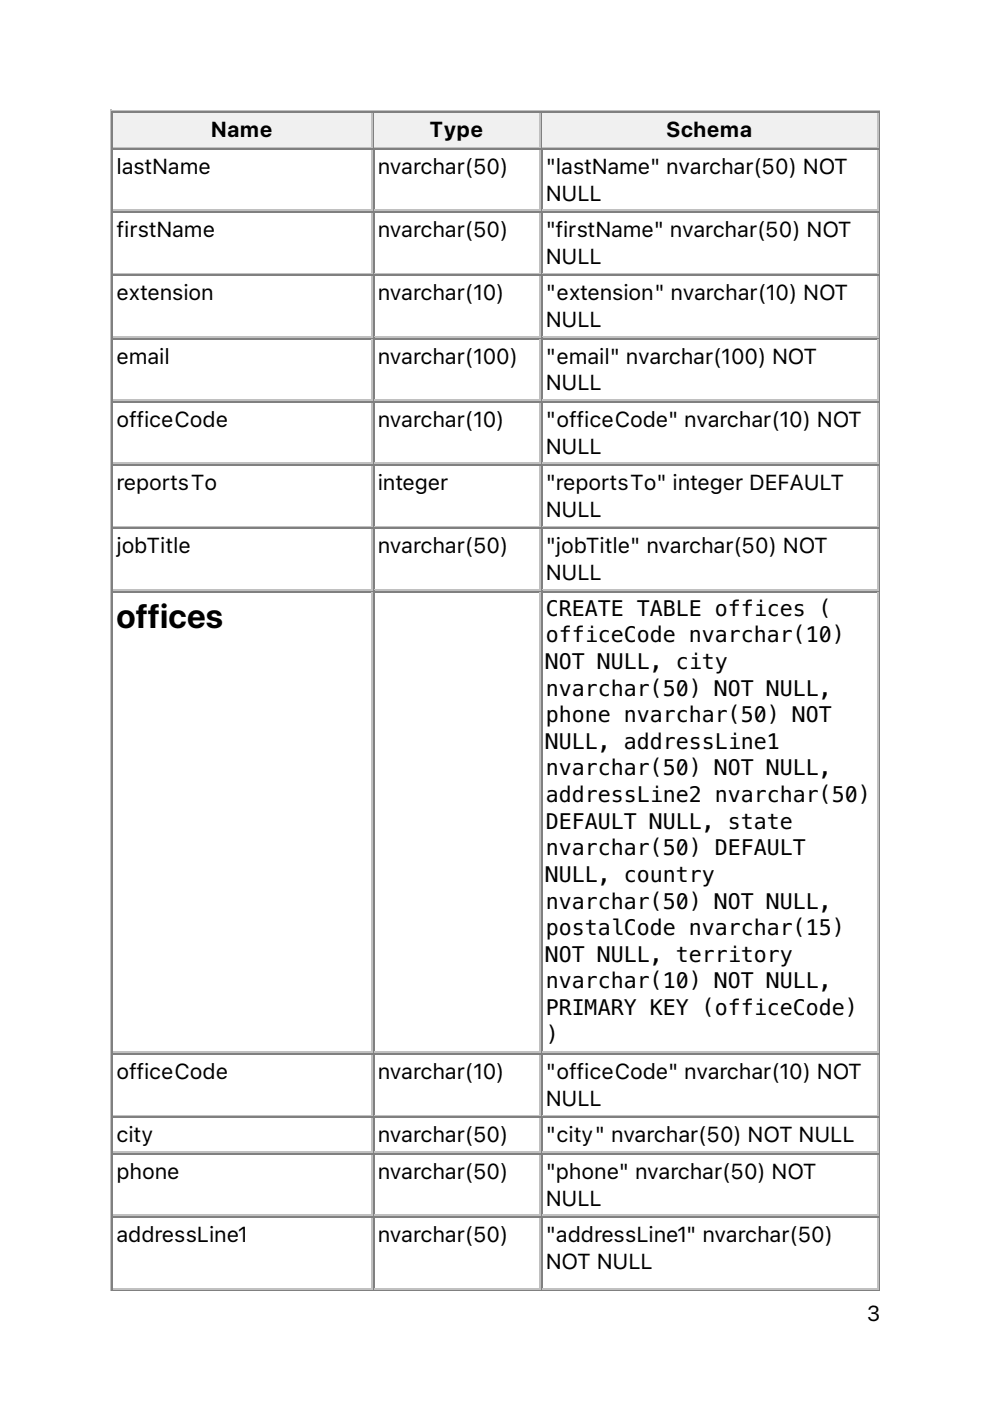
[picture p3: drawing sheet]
<svg xmlns="http://www.w3.org/2000/svg" width="210mm" height="297mm" viewBox="0 0 210 297" stroke-linecap="round" stroke-linejoin="round" font-family="sans-serif">
<defs><g id="words">
<text font-size="7.1" x="24.7" y="133.1">offices</text>
<g font-size="4.6">
<text x="44.8" y="29.1">Name</text>
<text x="91.1" y="29.1">Type</text>
<text x="141.3" y="29.1">Schema</text>
<text x="24.7" y="36.9">lastName</text>
<text x="80.1" y="36.9">nvarchar(50)</text>
<text x="115.7" y="36.9">&quot;lastName&quot; nvarchar(50) NOT</text>
<text x="115.7" y="42.5">NULL</text>
<text x="24.7" y="50.3">firstName</text>
<text x="80.1" y="50.3">nvarchar(50)</text>
<text x="115.7" y="50.3">&quot;firstName&quot; nvarchar(50) NOT</text>
<text x="115.7" y="55.9">NULL</text>
<text x="24.7" y="63.7">extension</text>
<text x="80.1" y="63.7">nvarchar(10)</text>
<text x="115.7" y="63.7">&quot;extension&quot; nvarchar(10) NOT</text>
<text x="115.7" y="69.3">NULL</text>
<text x="24.7" y="77.1">email</text>
<text x="80.1" y="77.1">nvarchar(100)</text>
<text x="115.7" y="77.1">&quot;email&quot; nvarchar(100) NOT</text>
<text x="115.7" y="82.7">NULL</text>
<text x="24.7" y="90.5">officeCode</text>
<text x="80.1" y="90.5">nvarchar(10)</text>
<text x="115.7" y="90.5">&quot;officeCode&quot; nvarchar(10) NOT</text>
<text x="115.7" y="96.2">NULL</text>
<text x="24.7" y="103.9">reportsTo</text>
<text x="80.1" y="103.9">integer</text>
<text x="115.7" y="103.9">&quot;reportsTo&quot; integer DEFAULT</text>
<text x="115.7" y="109.6">NULL</text>
<text x="24.7" y="117.3">jobTitle</text>
<text x="80.1" y="117.3">nvarchar(50)</text>
<text x="115.7" y="117.3">&quot;jobTitle&quot; nvarchar(50) NOT</text>
<text x="115.7" y="123">NULL</text>
<text x="115.7" y="130.5">CREATE TABLE offices (</text>
<text x="115.7" y="136.2">officeCode nvarchar(10)</text>
<text x="115.7" y="141.8">NOT NULL, city</text>
<text x="115.7" y="147.5">nvarchar(50) NOT NULL,</text>
<text x="115.7" y="153.1">phone nvarchar(50) NOT</text>
<text x="115.7" y="158.8">NULL, addressLine1</text>
<text x="115.7" y="164.4">nvarchar(50) NOT NULL,</text>
<text x="115.7" y="170.1">addressLine2 nvarchar(50)</text>
<text x="115.7" y="175.7">DEFAULT NULL, state</text>
<text x="115.7" y="181.3">nvarchar(50) DEFAULT</text>
<text x="115.7" y="187">NULL, country</text>
<text x="115.7" y="192.6">nvarchar(50) NOT NULL,</text>
<text x="115.7" y="198.3">postalCode nvarchar(15)</text>
<text x="115.7" y="203.9">NOT NULL, territory</text>
<text x="115.7" y="209.6">nvarchar(10) NOT NULL,</text>
<text x="115.7" y="215.2">PRIMARY KEY (officeCode)</text>
<text x="115.7" y="220.9">)</text>
<text x="24.7" y="228.8">officeCode</text>
<text x="80.1" y="228.8">nvarchar(10)</text>
<text x="115.7" y="228.8">&quot;officeCode&quot; nvarchar(10) NOT</text>
<text x="115.7" y="234.4">NULL</text>
<text x="24.7" y="242.2">city</text>
<text x="80.1" y="242.2">nvarchar(50)</text>
<text x="115.7" y="242.2">&quot;city&quot; nvarchar(50) NOT NULL</text>
<text x="24.7" y="250">phone</text>
<text x="80.1" y="250">nvarchar(50)</text>
<text x="115.7" y="250">&quot;phone&quot; nvarchar(50) NOT</text>
<text x="115.7" y="255.6">NULL</text>
<text x="24.7" y="263.4">addressLine1</text>
<text x="80.1" y="263.4">nvarchar(50)</text>
<text x="115.7" y="263.4">&quot;addressLine1&quot; nvarchar(50)</text>
<text x="115.7" y="269">NOT NULL</text>
<text x="183.8" y="280.1">3</text>
</g>
</g></defs>
<path d="M23.5 23.3v250.5M23.6 23.5h163M24 31.2h55M78.8 24v7" fill="none" stroke="#c0c0c0" stroke-width=".35"/>
<path d="M23.8 23.6v7.8M24 23.8h55M186.4 23.6v249.8M23.6 273.6h163" fill="none" stroke="#808080" stroke-width=".35"/>
<g fill="#f0f0f0">
<path d="M24 24h54.7v7h-54.7z"/>
<path d="M44.4 24.7h13.8v5.6h-13.8z"/>
</g>
<path d="M79.2 23.6v7.8M79.4 23.8h35.3" fill="none" stroke="#808080" stroke-width=".35"/>
<path d="M79.4 31.2h35.3M114.5 24v7" fill="none" stroke="#c0c0c0" stroke-width=".35"/>
<g fill="#f0f0f0">
<path d="M79.4 24h34.9v7h-34.9z"/>
<path d="M91 24.7h11.7v5.6h-11.7z"/>
</g>
<path d="M114.8 23.6v7.8M115 23.8h71.3" fill="none" stroke="#808080" stroke-width=".35"/>
<path d="M115 31.2h71.3M186.1 24v7" fill="none" stroke="#c0c0c0" stroke-width=".35"/>
<g fill="#f0f0f0">
<path d="M115 24h70.9v7h-70.9z"/>
<path d="M141.1 24.7h18.7v5.6h-18.7z"/>
</g>
<g fill="none" stroke="#808080" stroke-width=".35">
<path d="M23.8 31.4v242M24 31.6h55M79.2 31.4v242M79.4 31.6h35.3M114.8 31.4v242M115 31.6h71.3M24 45h55M24 58.4h55M79.4 45h35.3M79.4 58.4h35.3M115 45h71.3M115 58.4h71.3"/>
<path d="M24 71.8h55M79.4 71.8h35.3M115 71.8h71.3M24 85.2h55M24 98.6h55M79.4 85.2h35.3M79.4 98.6h35.3M115 85.2h71.3M115 98.6h71.3M24 112h55M79.4 112h35.3M115 112h71.3"/>
<path d="M24 125.4h55M79.4 125.4h35.3M115 125.4h71.3M24 223.5h55M24 236.9h55M79.4 223.5h35.3M79.4 236.9h35.3M115 223.5h71.3M115 236.9h71.3M24 244.7h55M24 258.1h55M79.4 244.7h35.3"/>
<path d="M79.4 258.1h35.3M115 244.7h71.3M115 258.1h71.3"/>
</g>
<g fill="none" stroke="#c0c0c0" stroke-width=".35">
<path d="M78.8 31.8v12.6M114.5 31.8v12.6M186.1 31.8v12.6M24 44.6h55M24 58h55M78.8 45.2v12.7M78.8 58.6v12.7M79.4 44.6h35.3M79.4 58h35.3M114.5 45.2v12.7M114.5 58.6v12.7M115 44.6h71.3"/>
<path d="M115 58h71.3M186.1 45.2v12.7M186.1 58.6v12.7M24 71.4h55M78.8 72v12.7M79.4 71.4h35.3M114.5 72v12.7M115 71.4h71.3M186.1 72v12.7M24 84.8h55M24 98.2h55M78.8 85.4v12.7"/>
<path d="M78.8 98.8v12.7M79.4 84.8h35.3M79.4 98.2h35.3M114.5 85.4v12.7M114.5 98.8v12.7M115 84.8h71.3M115 98.2h71.3M186.1 85.4v12.7M186.1 98.8v12.7M24 111.7h55M78.8 112.2v12.7M79.4 111.7h35.3"/>
<path d="M114.5 112.2v12.7M115 111.7h71.3M186.1 112.2v12.7M24 125.1h55M78.8 125.6v97.4M79.4 125.1h35.3M114.5 125.6v97.4M115 125.1h71.3M186.1 125.6v97.4M24 223.1h55M24 236.5h55M78.8 223.7v12.7"/>
<path d="M78.8 237.1v7M79.4 223.1h35.3M79.4 236.5h35.3M114.5 223.7v12.7M114.5 237.1v7M115 223.1h71.3M115 236.5h71.3M186.1 223.7v12.7M186.1 237.1v7M24 244.3h55M24 257.7h55M78.8 244.8v12.7"/>
<path d="M78.8 258.2v14.8M79.4 244.3h35.3M79.4 257.7h35.3M114.5 244.8v12.7M114.5 258.2v14.8M115 244.3h71.3M115 257.7h71.3M186.1 244.8v12.7M186.1 258.2v14.8M24 273.2h55M79.4 273.2h35.3M115 273.2h71.3"/>
</g>
<use href="#words"/>
</svg>
